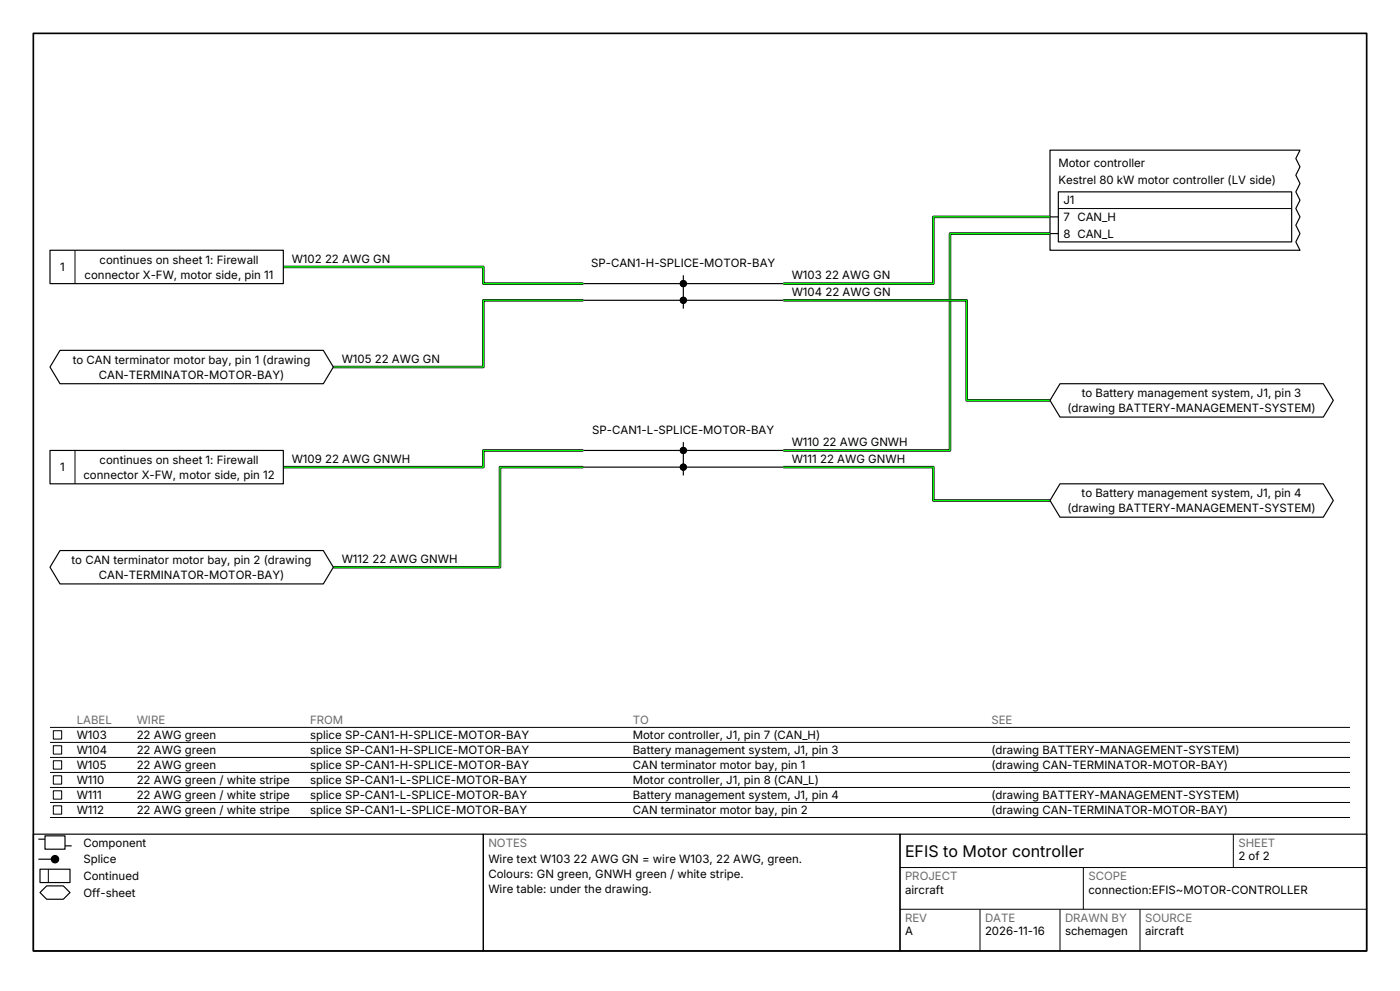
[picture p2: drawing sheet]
<svg xmlns="http://www.w3.org/2000/svg" width="420mm" height="297mm" viewBox="0 0 420 297" stroke-linecap="round" stroke-linejoin="round" font-family="sans-serif">
<defs><g id="words">
<text font-size="4.8" x="271.5" y="256.7">EFIS to Motor controller</text>
<g font-size="3.4">
<text x="317.5" y="50">Motor controller</text>
<text x="317.5" y="55">Kestrel 80 kW motor controller (LV side)</text>
<text x="319" y="61.2">J1</text>
<text x="319" y="66.2">7 CAN_H</text>
<text x="319" y="71.2">8 CAN_L</text>
<text x="18.1" y="81.2">1</text>
<text x="25.4" y="83.5">connector X-FW, motor side, pin 11</text>
<text x="29.9" y="79">continues on sheet 1: Firewall</text>
<text x="87.5" y="78.7">W102 22 AWG GN</text>
<text x="177.3" y="80">SP-CAN1-H-SPLICE-MOTOR-BAY</text>
<text x="237.5" y="83.7">W103 22 AWG GN</text>
<text x="237.5" y="88.7">W104 22 AWG GN</text>
<text x="21.8" y="109">to CAN terminator motor bay, pin 1 (drawing</text>
<text x="29.6" y="113.5">CAN-TERMINATOR-MOTOR-BAY)</text>
<text x="102.5" y="108.7">W105 22 AWG GN</text>
<text x="324.5" y="119">to Battery management system, J1, pin 3</text>
<text x="320.2" y="123.5">(drawing BATTERY-MANAGEMENT-SYSTEM)</text>
<text x="177.7" y="130">SP-CAN1-L-SPLICE-MOTOR-BAY</text>
<text x="237.5" y="133.7">W110 22 AWG GNWH</text>
<text x="18.1" y="141.2">1</text>
<text x="25" y="143.5">connector X-FW, motor side, pin 12</text>
<text x="29.9" y="139">continues on sheet 1: Firewall</text>
<text x="87.5" y="138.7">W109 22 AWG GNWH</text>
<text x="237.5" y="138.7">W111 22 AWG GNWH</text>
<text x="324.5" y="149">to Battery management system, J1, pin 4</text>
<text x="320.2" y="153.5">(drawing BATTERY-MANAGEMENT-SYSTEM)</text>
<text x="21.5" y="169">to CAN terminator motor bay, pin 2 (drawing</text>
<text x="29.6" y="173.5">CAN-TERMINATOR-MOTOR-BAY)</text>
<text x="102.5" y="168.7">W112 22 AWG GNWH</text>
<text x="23" y="221.5">W103</text>
<text x="41" y="221.5">22 AWG green</text>
<text x="93" y="221.5">splice SP-CAN1-H-SPLICE-MOTOR-BAY</text>
<text x="189.8" y="221.5">Motor controller, J1, pin 7 (CAN_H)</text>
<text x="23" y="226">W104</text>
<text x="41" y="226">22 AWG green</text>
<text x="93" y="226">splice SP-CAN1-H-SPLICE-MOTOR-BAY</text>
<text x="189.8" y="226">Battery management system, J1, pin 3</text>
<text x="297.4" y="226">(drawing BATTERY-MANAGEMENT-SYSTEM)</text>
<text x="23" y="230.5">W105</text>
<text x="41" y="230.5">22 AWG green</text>
<text x="93" y="230.5">splice SP-CAN1-H-SPLICE-MOTOR-BAY</text>
<text x="189.8" y="230.5">CAN terminator motor bay, pin 1</text>
<text x="297.4" y="230.5">(drawing CAN-TERMINATOR-MOTOR-BAY)</text>
<text x="23" y="235">W110</text>
<text x="23" y="239.5">W111</text>
<text x="41" y="235">22 AWG green / white stripe</text>
<text x="41" y="239.5">22 AWG green / white stripe</text>
<text x="93" y="235">splice SP-CAN1-L-SPLICE-MOTOR-BAY</text>
<text x="93" y="239.5">splice SP-CAN1-L-SPLICE-MOTOR-BAY</text>
<text x="189.8" y="235">Motor controller, J1, pin 8 (CAN_L)</text>
<text x="189.8" y="239.5">Battery management system, J1, pin 4</text>
<text x="297.4" y="239.5">(drawing BATTERY-MANAGEMENT-SYSTEM)</text>
<text x="23" y="244">W112</text>
<text x="41" y="244">22 AWG green / white stripe</text>
<text x="93" y="244">splice SP-CAN1-L-SPLICE-MOTOR-BAY</text>
<text x="189.8" y="244">CAN terminator motor bay, pin 2</text>
<text x="297.4" y="244">(drawing CAN-TERMINATOR-MOTOR-BAY)</text>
<text x="25" y="253.7">Component</text>
<text x="371.5" y="257.8">2 of 2</text>
<text x="25" y="258.7">Splice</text>
<text x="25" y="263.7">Continued</text>
<text x="146.5" y="258.7">Wire text W103 22 AWG GN = wire W103, 22 AWG, green.</text>
<text x="146.5" y="263.2">Colours: GN green, GNWH green / white stripe.</text>
<text x="25" y="268.7">Off-sheet</text>
<text x="146.5" y="267.7">Wire table: under the drawing.</text>
<text x="271.5" y="267.8">aircraft</text>
<text x="326.5" y="267.8">connection:EFIS~MOTOR-CONTROLLER</text>
<text x="271.5" y="280.3">A</text>
<text x="295.5" y="280.3">2026-11-16</text>
<text x="319.5" y="280.3">schemagen</text>
<text x="343.5" y="280.3">aircraft</text>
</g>
<g font-size="3.4" fill="#6b6b6b">
<text x="23" y="217">LABEL</text>
<text x="41" y="217">WIRE</text>
<text x="93" y="217">FROM</text>
<text x="189.8" y="217">TO</text>
<text x="297.4" y="217">SEE</text>
<text x="146.5" y="253.7">NOTES</text>
<text x="371.5" y="253.7">SHEET</text>
<text x="271.5" y="263.7">PROJECT</text>
<text x="326.5" y="263.7">SCOPE</text>
<text x="271.5" y="276.2">REV</text>
<text x="295.5" y="276.2">DATE</text>
<text x="319.5" y="276.2">DRAWN BY</text>
<text x="343.5" y="276.2">SOURCE</text>
</g>
</g></defs>
<path d="M10 10h400v275h-400z" fill="none" stroke="#000" stroke-width=".5"/>
<path d="M10 250h135v35h-135zM11.5 251.5h2M11.5 257.5h5M13.5 250.5h6v4h-6zM19.5 253.5h2M145 250h125v35h-125zM270 250h140v35h-140zM12 260.5h9v4h-9zM14 265.5h5l2 2-2 2h-5l-2-2z" fill="none" stroke="#000" stroke-width=".35"/>
<g fill="none" stroke="#000" stroke-width=".3">
<path d="M15 218h390M16 219h2.5v2.5h-2.5zM15 222.5h390M15 227h390M15 231.5h390M15 236h390M16 223.5h2.5v2.5h-2.5zM16 228h2.5v2.5h-2.5zM16 232.5h2.5v2.5h-2.5zM16 237h2.5v2.5h-2.5zM15 240.5h390M15 245h390"/>
<path d="M16 241.5h2.5v2.5h-2.5zM270 260h140M325 260v12.5M370 250v10M14.5 260.5v4M270 272.5h140M294 272.5v12.5M318 272.5v12.5M342 272.5v12.5"/>
</g>
<circle cx="16.5" cy="257.5" r="1.1" fill="#000" stroke="#000" stroke-width=".35"/>
<g fill="#fff" stroke="#000" stroke-width=".35">
<path d="M315 45h75l-1.2 2.5 1.2 2.5-1.2 2.5 1.2 2.5-1.2 2.5 1.2 2.5-1.2 2.5 1.2 2.5-1.2 2.5 1.2 2.5-1.2 2.5 1.2 2.5h-75z" fill-rule="evenodd"/>
<path d="M317.5 57.5h70v15h-70z" fill-rule="evenodd"/>
</g>
<path d="M317.5 62.5h70" fill="none" stroke="#000" stroke-width=".3"/>
<path d="M315 65h2.5M315 70h2.5M175 85h60M175 90h60M205 82.5v10M175 135h60M175 140h60M205 132.5v10" fill="none" stroke="#000" stroke-width=".35"/>
<g fill="#000" stroke="#000" stroke-width=".35">
<circle cx="205" cy="85" r=".9"/>
<circle cx="205" cy="90" r=".9"/>
<circle cx="205" cy="135" r=".9"/>
<circle cx="205" cy="140" r=".9"/>
</g>
<path d="M315 65h-35v20h-45M315 70h-30v65h-50M85 80h60v5h30M175 90h-30v20h-45M235 90h55v30h25M175 135h-30v5h-60M175 140h-25v30h-50M235 140h45v10h35" fill="none" stroke="#000" stroke-width=".75" stroke-linecap="butt"/>
<path d="M315 65h-35v20h-45M315 70h-30v65h-50M85 80h60v5h30M175 90h-30v20h-45M235 90h55v30h25M175 135h-30v5h-60M175 140h-25v30h-50M235 140h45v10h35" fill="none" stroke="#0f0" stroke-width=".35"/>
<path d="M15 75h70v10h-70z" fill-rule="evenodd" fill="#fff" stroke="#000" stroke-width=".35"/>
<path d="M22.5 75v10" fill="none" stroke="#000" stroke-width=".3"/>
<path d="M15 135h70v10h-70z" fill-rule="evenodd" fill="#fff" stroke="#000" stroke-width=".35"/>
<path d="M22.5 135v10" fill="none" stroke="#000" stroke-width=".3"/>
<g fill="#fff" stroke="#000" stroke-width=".35">
<path d="M318 115h79l3 5-3 5h-79l-3-5z" fill-rule="evenodd"/>
<path d="M18 105h79l3 5-3 5h-79l-3-5z" fill-rule="evenodd"/>
<path d="M318 145h79l3 5-3 5h-79l-3-5z" fill-rule="evenodd"/>
<path d="M18 165h79l3 5-3 5h-79l-3-5z" fill-rule="evenodd"/>
</g>
<use href="#words"/>
</svg>
